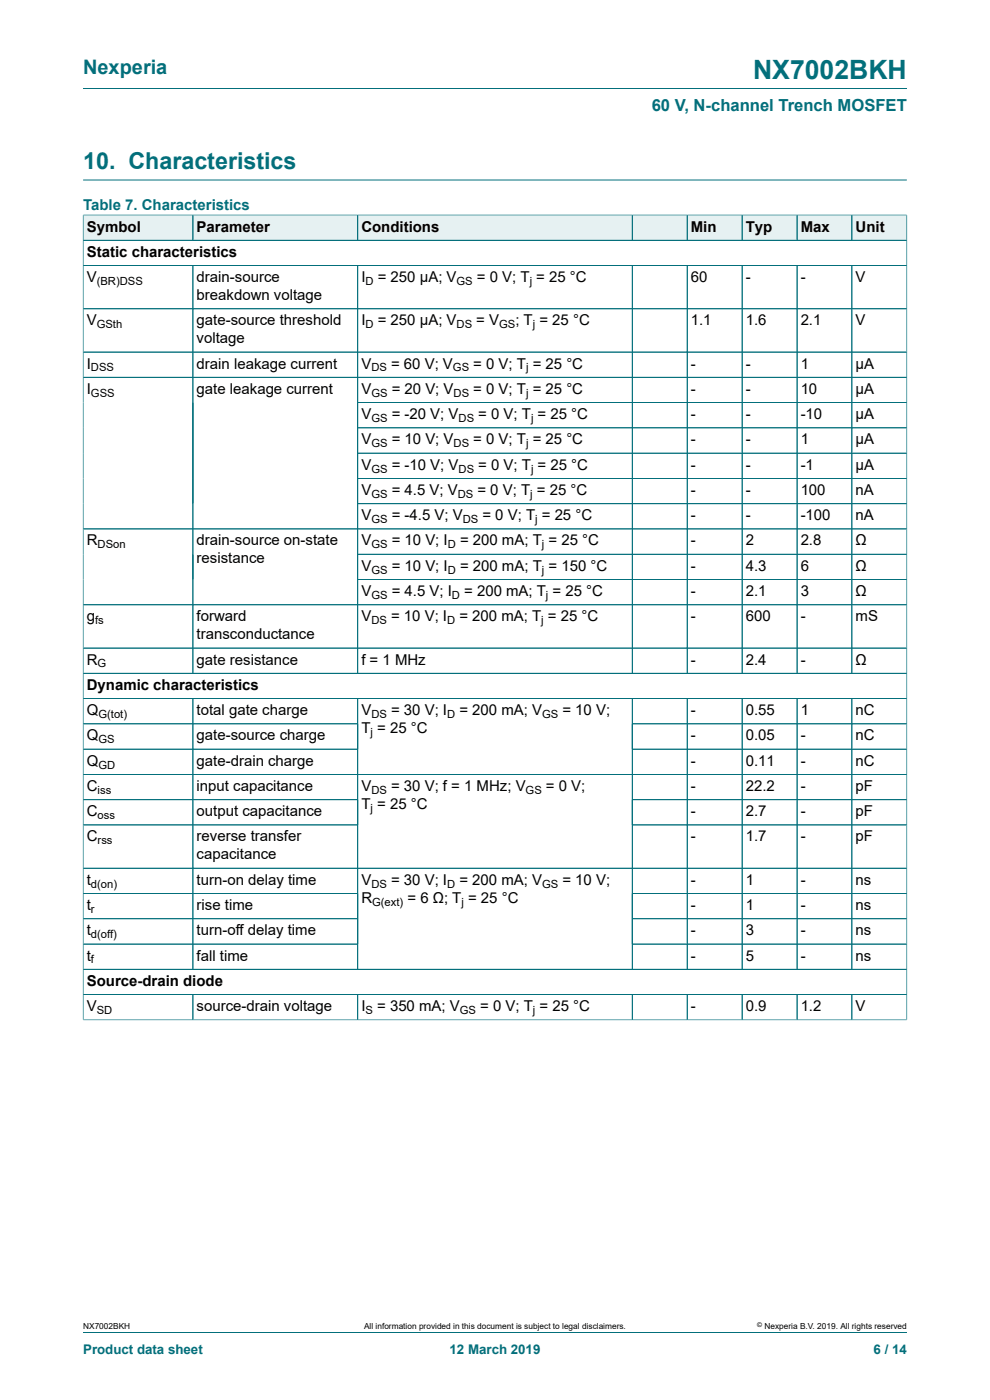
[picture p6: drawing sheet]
<svg xmlns="http://www.w3.org/2000/svg" width="210mm" height="297mm" viewBox="0 0 210 297" stroke-linecap="round" stroke-linejoin="round" font-family="sans-serif">
<defs><g id="words">
<text font-size="5.6" fill="#036f7b" x="159.7" y="16.8">NX7002BKH</text>
<text font-size="4.9" fill="#036f7b" x="17.6" y="35.9">10. Characteristics</text>
<text font-size="4.2" fill="#036f7b" x="17.6" y="15.6">Nexperia</text>
<text font-size="3.5" fill="#036f7b" x="138.2" y="23.7">60 V, N-channel Trench MOSFET</text>
<text font-size="3.2" fill="#036f7b" x="17.6" y="44.5">Table 7. Characteristics</text>
<g font-size="3.2">
<text x="18.4" y="49.1">Symbol</text>
<text x="41.7" y="49.1">Parameter</text>
<text x="76.7" y="49.1">Conditions</text>
<text x="146.5" y="49.1">Min</text>
<text x="158.2" y="49.1">Typ</text>
<text x="169.8" y="49.1">Max</text>
<text x="181.5" y="49.1">Unit</text>
<text x="18.4" y="54.5">Static characteristics</text>
<text x="18.4" y="59.8">V</text>
<text x="41.7" y="59.8">drain-source</text>
<text x="76.7" y="59.8">I</text>
<text x="80.1" y="59.8">= 250 µA; V</text>
<text x="101.2" y="59.8">= 0 V; T = 25 °C</text>
<text x="146.5" y="59.8">60</text>
<text x="158.2" y="59.8">-</text>
<text x="169.8" y="59.8">-</text>
<text x="181.5" y="59.8">V</text>
<text x="41.7" y="63.7">breakdown voltage</text>
<text x="18.4" y="69">V</text>
<text x="41.7" y="69">gate-source threshold</text>
<text x="76.7" y="69">I</text>
<text x="80.1" y="69">= 250 µA; V</text>
<text x="101" y="69">= V</text>
<text x="109.3" y="69">; T = 25 °C</text>
<text x="146.5" y="69">1.1</text>
<text x="158.2" y="69">1.6</text>
<text x="169.8" y="69">2.1</text>
<text x="181.5" y="69">V</text>
<text x="41.7" y="72.8">voltage</text>
<text x="18.4" y="78.2">I</text>
<text x="18.4" y="83.5">I</text>
<text x="41.7" y="78.2">drain leakage current</text>
<text x="41.7" y="83.5">gate leakage current</text>
<text x="76.7" y="78.2">V</text>
<text x="76.7" y="83.5">V</text>
<text x="83" y="78.2">= 60 V; V</text>
<text x="83.1" y="83.5">= 20 V; V</text>
<text x="100.4" y="78.2">= 0 V; T = 25 °C</text>
<text x="100.4" y="83.5">= 0 V; T = 25 °C</text>
<text x="146.5" y="78.2">-</text>
<text x="146.5" y="83.5">-</text>
<text x="158.2" y="78.2">-</text>
<text x="158.2" y="83.5">-</text>
<text x="169.8" y="78.2">1</text>
<text x="169.8" y="83.5">10</text>
<text x="181.5" y="78.2">µA</text>
<text x="181.5" y="83.5">µA</text>
<text x="76.7" y="88.9">V</text>
<text x="83.1" y="88.9">= -20 V; V</text>
<text x="101.5" y="88.9">= 0 V; T = 25 °C</text>
<text x="146.5" y="88.9">-</text>
<text x="158.2" y="88.9">-</text>
<text x="169.8" y="88.9">-10</text>
<text x="181.5" y="88.9">µA</text>
<text x="76.7" y="94.3">V</text>
<text x="83.1" y="94.3">= 10 V; V</text>
<text x="100.4" y="94.3">= 0 V; T = 25 °C</text>
<text x="146.5" y="94.3">-</text>
<text x="158.2" y="94.3">-</text>
<text x="169.8" y="94.3">1</text>
<text x="181.5" y="94.3">µA</text>
<text x="76.7" y="99.6">V</text>
<text x="83.1" y="99.6">= -10 V; V</text>
<text x="101.5" y="99.6">= 0 V; T = 25 °C</text>
<text x="146.5" y="99.6">-</text>
<text x="158.2" y="99.6">-</text>
<text x="169.8" y="99.6">-1</text>
<text x="181.5" y="99.6">µA</text>
<text x="76.7" y="105">V</text>
<text x="83.1" y="105">= 4.5 V; V</text>
<text x="101.3" y="105">= 0 V; T = 25 °C</text>
<text x="146.5" y="105">-</text>
<text x="158.2" y="105">-</text>
<text x="169.8" y="105">100</text>
<text x="181.5" y="105">nA</text>
<text x="76.7" y="110.4">V</text>
<text x="83.1" y="110.4">= -4.5 V; V</text>
<text x="102.3" y="110.4">= 0 V; T = 25 °C</text>
<text x="146.5" y="110.4">-</text>
<text x="158.2" y="110.4">-</text>
<text x="169.8" y="110.4">-100</text>
<text x="181.5" y="110.4">nA</text>
<text x="18.4" y="115.7">R</text>
<text x="41.7" y="115.7">drain-source on-state</text>
<text x="41.7" y="119.5">resistance</text>
<text x="76.7" y="115.7">V</text>
<text x="83.1" y="115.7">= 10 V; I</text>
<text x="97.6" y="115.7">= 200 mA; T = 25 °C</text>
<text x="146.5" y="115.7">-</text>
<text x="158.2" y="115.7">2</text>
<text x="169.8" y="115.7">2.8</text>
<text x="181.5" y="115.7">Ω</text>
<text x="76.7" y="121.1">V</text>
<text x="83.1" y="121.1">= 10 V; I</text>
<text x="97.6" y="121.1">= 200 mA; T = 150 °C</text>
<text x="146.5" y="121.1">-</text>
<text x="158.2" y="121.1">4.3</text>
<text x="169.8" y="121.1">6</text>
<text x="181.5" y="121.1">Ω</text>
<text x="18.4" y="131.8">g</text>
<text x="41.7" y="131.8">forward</text>
<text x="76.7" y="126.4">V</text>
<text x="76.7" y="131.8">V</text>
<text x="83" y="131.8">= 10 V; I</text>
<text x="83.1" y="126.4">= 4.5 V; I</text>
<text x="97.4" y="131.8">= 200 mA; T = 25 °C</text>
<text x="98.5" y="126.4">= 200 mA; T = 25 °C</text>
<text x="146.5" y="126.4">-</text>
<text x="146.5" y="131.8">-</text>
<text x="158.2" y="126.4">2.1</text>
<text x="158.2" y="131.8">600</text>
<text x="169.8" y="126.4">3</text>
<text x="169.8" y="131.8">-</text>
<text x="181.5" y="126.4">Ω</text>
<text x="181.5" y="131.8">mS</text>
<text x="41.7" y="135.6">transconductance</text>
<text x="18.4" y="141">R</text>
<text x="41.7" y="141">gate resistance</text>
<text x="76.7" y="141">f = 1 MHz</text>
<text x="146.5" y="141">-</text>
<text x="158.2" y="141">2.4</text>
<text x="169.8" y="141">-</text>
<text x="181.5" y="141">Ω</text>
<text x="18.4" y="146.3">Dynamic characteristics</text>
<text x="18.4" y="151.7">Q</text>
<text x="41.7" y="151.7">total gate charge</text>
<text x="76.7" y="151.7">V</text>
<text x="76.7" y="155.5">T = 25 °C</text>
<text x="83" y="151.7">= 30 V; I</text>
<text x="97.4" y="151.7">= 200 mA; V</text>
<text x="119.3" y="151.7">= 10 V;</text>
<text x="146.5" y="151.7">-</text>
<text x="158.2" y="151.7">0.55</text>
<text x="169.8" y="151.7">1</text>
<text x="181.5" y="151.7">nC</text>
<text x="18.4" y="157.1">Q</text>
<text x="41.7" y="157.1">gate-source charge</text>
<text x="146.5" y="157.1">-</text>
<text x="158.2" y="157.1">0.05</text>
<text x="169.8" y="157.1">-</text>
<text x="181.5" y="157.1">nC</text>
<text x="18.4" y="162.4">Q</text>
<text x="18.4" y="167.8">C</text>
<text x="41.7" y="162.4">gate-drain charge</text>
<text x="41.7" y="167.8">input capacitance</text>
<text x="76.7" y="167.8">V</text>
<text x="83" y="167.8">= 30 V; f = 1 MHz; V</text>
<text x="115.8" y="167.8">= 0 V;</text>
<text x="146.5" y="162.4">-</text>
<text x="146.5" y="167.8">-</text>
<text x="158.2" y="162.4">0.11</text>
<text x="158.2" y="167.8">22.2</text>
<text x="169.8" y="162.4">-</text>
<text x="169.8" y="167.8">-</text>
<text x="181.5" y="162.4">nC</text>
<text x="181.5" y="167.8">pF</text>
<text x="18.4" y="173.2">C</text>
<text x="41.7" y="173.2">output capacitance</text>
<text x="76.7" y="171.6">T = 25 °C</text>
<text x="146.5" y="173.2">-</text>
<text x="158.2" y="173.2">2.7</text>
<text x="169.8" y="173.2">-</text>
<text x="181.5" y="173.2">pF</text>
<text x="18.4" y="178.5">C</text>
<text x="41.7" y="178.5">reverse transfer</text>
<text x="146.5" y="178.5">-</text>
<text x="158.2" y="178.5">1.7</text>
<text x="169.8" y="178.5">-</text>
<text x="181.5" y="178.5">pF</text>
<text x="41.7" y="182.3">capacitance</text>
<text x="18.4" y="187.7">t</text>
<text x="41.7" y="187.7">turn-on delay time</text>
<text x="76.7" y="187.7">V</text>
<text x="76.7" y="191.5">R</text>
<text x="83" y="187.7">= 30 V; I</text>
<text x="86.4" y="191.5">= 6 Ω; T = 25 °C</text>
<text x="97.4" y="187.7">= 200 mA; V</text>
<text x="119.3" y="187.7">= 10 V;</text>
<text x="146.5" y="187.7">-</text>
<text x="158.2" y="187.7">1</text>
<text x="169.8" y="187.7">-</text>
<text x="181.5" y="187.7">ns</text>
<text x="18.4" y="193.1">t</text>
<text x="41.7" y="193.1">rise time</text>
<text x="146.5" y="193.1">-</text>
<text x="158.2" y="193.1">1</text>
<text x="169.8" y="193.1">-</text>
<text x="181.5" y="193.1">ns</text>
<text x="18.4" y="198.4">t</text>
<text x="18.4" y="203.8">t</text>
<text x="41.7" y="198.4">turn-off delay time</text>
<text x="41.7" y="203.8">fall time</text>
<text x="146.5" y="198.4">-</text>
<text x="146.5" y="203.8">-</text>
<text x="158.2" y="198.4">3</text>
<text x="158.2" y="203.8">5</text>
<text x="169.8" y="198.4">-</text>
<text x="169.8" y="203.8">-</text>
<text x="181.5" y="198.4">ns</text>
<text x="181.5" y="203.8">ns</text>
<text x="18.4" y="209.1">Source-drain diode</text>
<text x="18.4" y="214.5">V</text>
<text x="41.7" y="214.5">source-drain voltage</text>
<text x="76.7" y="214.5">I</text>
<text x="80" y="214.5">= 350 mA; V</text>
<text x="101.9" y="214.5">= 0 V; T = 25 °C</text>
<text x="146.5" y="214.5">-</text>
<text x="158.2" y="214.5">0.9</text>
<text x="169.8" y="214.5">1.2</text>
<text x="181.5" y="214.5">V</text>
</g>
<g font-size="2.8" fill="#036f7b">
<text x="17.6" y="287.2">Product data sheet</text>
<text x="95.4" y="287.2">12 March 2019</text>
<text x="185.3" y="287.2">6 / 14</text>
</g>
<g font-size="2.4">
<text x="20.5" y="60.5">(BR)DSS</text>
<text x="77.5" y="60.5">D</text>
<text x="96.9" y="60.5">GS</text>
<text x="112.4" y="60.5">j</text>
<text x="20.5" y="69.6">GSth</text>
<text x="77.5" y="69.6">D</text>
<text x="96.9" y="69.6">DS</text>
<text x="105.9" y="69.6">GS</text>
<text x="113" y="69.6">j</text>
<text x="19.3" y="78.8">DSS</text>
<text x="78.8" y="78.8">DS</text>
<text x="96.1" y="78.8">GS</text>
<text x="111.6" y="78.8">j</text>
<text x="19.3" y="84.2">GSS</text>
<text x="78.8" y="84.2">GS</text>
<text x="78.8" y="89.5">GS</text>
<text x="96.2" y="84.2">DS</text>
<text x="97.3" y="89.5">DS</text>
<text x="111.6" y="84.2">j</text>
<text x="112.6" y="89.5">j</text>
<text x="78.8" y="94.9">GS</text>
<text x="96.2" y="94.9">DS</text>
<text x="111.6" y="94.9">j</text>
<text x="78.8" y="100.3">GS</text>
<text x="97.3" y="100.3">DS</text>
<text x="112.6" y="100.3">j</text>
<text x="78.8" y="105.6">GS</text>
<text x="97.1" y="105.6">DS</text>
<text x="112.5" y="105.6">j</text>
<text x="78.8" y="111">GS</text>
<text x="98.2" y="111">DS</text>
<text x="113.5" y="111">j</text>
<text x="20.7" y="116.3">DSon</text>
<text x="78.8" y="116.3">GS</text>
<text x="95" y="116.3">D</text>
<text x="114.9" y="116.3">j</text>
<text x="78.8" y="121.7">GS</text>
<text x="95" y="121.7">D</text>
<text x="114.9" y="121.7">j</text>
<text x="78.8" y="127.1">GS</text>
<text x="95.9" y="127.1">D</text>
<text x="115.8" y="127.1">j</text>
<text x="20.2" y="132.4">fs</text>
<text x="78.8" y="132.4">DS</text>
<text x="94.8" y="132.4">D</text>
<text x="114.8" y="132.4">j</text>
<text x="20.7" y="141.6">G</text>
<text x="20.9" y="152.3">G(tot)</text>
<text x="78.8" y="152.3">DS</text>
<text x="94.8" y="152.3">D</text>
<text x="115" y="152.3">GS</text>
<text x="20.9" y="157.7">GS</text>
<text x="78.6" y="156.1">j</text>
<text x="20.9" y="163">GD</text>
<text x="20.7" y="168.4">iss</text>
<text x="20.7" y="173.8">oss</text>
<text x="78.6" y="172.2">j</text>
<text x="78.8" y="168.4">DS</text>
<text x="111.5" y="168.4">GS</text>
<text x="20.7" y="179.1">rss</text>
<text x="19.3" y="188.3">d(on)</text>
<text x="78.8" y="188.3">DS</text>
<text x="94.8" y="188.3">D</text>
<text x="115" y="188.3">GS</text>
<text x="19.3" y="193.7">r</text>
<text x="78.9" y="192.1">G(ext)</text>
<text x="97.9" y="192.1">j</text>
<text x="19.3" y="199">d(off)</text>
<text x="19.3" y="204.4">f</text>
<text x="20.5" y="215.1">SD</text>
<text x="77.5" y="215.1">S</text>
<text x="97.5" y="215.1">GS</text>
<text x="113" y="215.1">j</text>
</g>
<g font-size="1.8">
<text x="17.6" y="282">NX7002BKH</text>
<text x="77.2" y="282">All information provided in this document is subject to legal disclaimers.</text>
<text x="162.2" y="282">Nexperia B.V. 2019. All rights reserved</text>
</g>
<text font-size="1.4" x="160.6" y="281.6">©</text>
</g></defs>
<path d="M17.6 18.8h174.8M17.6 38.2h174.8" fill="none" stroke="#036f7b" stroke-width=".21"/>
<path d="M17.7 45.7h23.2v5.2h-23.2z" fill="#e6f1f2"/>
<path d="M17.6 45.5v5.5h23.3v-5.4h-23.3" fill="none" stroke="#036f7b" stroke-width=".21"/>
<path d="M41 45.7h34.8v5.2h-34.8z" fill="#e6f1f2"/>
<path d="M40.9 45.6h35v5.4h-35z" fill="none" stroke="#036f7b" stroke-width=".21"/>
<path d="M75.9 45.7h58.1v5.2h-58.1z" fill="#e6f1f2"/>
<path d="M75.9 45.6h58.2v5.4h-58.2z" fill="none" stroke="#036f7b" stroke-width=".21"/>
<path d="M134.2 45.7h11.5v5.2h-11.5z" fill="#e6f1f2"/>
<path d="M134.1 45.6h11.7v5.4h-11.7z" fill="none" stroke="#036f7b" stroke-width=".21"/>
<path d="M145.8 45.7h11.5v5.2h-11.5z" fill="#e6f1f2"/>
<path d="M145.8 45.6h11.6v5.4h-11.6z" fill="none" stroke="#036f7b" stroke-width=".21"/>
<path d="M157.5 45.7h11.5v5.2h-11.5z" fill="#e6f1f2"/>
<path d="M157.4 45.6h11.7v5.4h-11.7z" fill="none" stroke="#036f7b" stroke-width=".21"/>
<path d="M169.1 45.7h11.5v5.2h-11.5z" fill="#e6f1f2"/>
<path d="M169.1 45.6h11.6v5.4h-11.6z" fill="none" stroke="#036f7b" stroke-width=".21"/>
<path d="M180.8 45.7h11.5v5.2h-11.5z" fill="#e6f1f2"/>
<g fill="none" stroke="#036f7b" stroke-width=".21">
<path d="M17.6 56.3h174.8M17.6 51h174.8M17.6 45.7v170.7M17.7 45.6h174.7M40.9 56.3v86.5M40.9 45.7v5.2M75.9 56.3v86.5M75.9 45.7v5.2M134.1 45.7v5.2M134.1 56.3v86.5M145.8 45.7v5.2M145.8 56.3v86.5"/>
<path d="M157.4 45.7v5.2M157.4 56.3v86.5M169.1 45.7v5.2M169.1 56.3v86.5M180.7 45.6v5.4M180.7 56.3v86.5M192.4 45.5v170.9M17.6 65.5h174.8M17.6 74.7h174.8M17.6 80h174.8M75.9 85.4h116.5M75.9 90.8h116.5"/>
<path d="M75.9 96.1h116.5M17.6 112.2h174.8M75.9 101.5h116.5M75.9 106.9h116.5M75.9 117.6h116.5M17.6 137.5h174.8M75.9 122.9h116.5M192.4 128.3h-174.8M17.6 142.8h174.8M17.6 148.2h174.8M17.6 153.6h58.3M17.6 158.9h58.3"/>
<path d="M40.9 148.2v57.4M75.9 148.2v57.4M134.1 148.2v57.4M134.1 158.9h58.3M145.8 148.2v57.4M157.4 148.2v57.4M169.1 148.2v57.4M180.7 148.2v57.4M192.4 153.6h-58.3M17.6 164.3h174.8M17.6 169.7h58.3M17.6 175h58.3"/>
<path d="M134.1 175h58.3M192.4 169.7h-58.3M17.6 184.2h174.8M17.6 189.5h58.3M17.6 194.9h58.3M134.1 194.9h58.3M192.4 189.5h-58.3M17.6 216.4h174.8M17.6 200.3h58.3M17.6 205.6h174.8M17.6 211h174.8M40.9 211v5.4"/>
<path d="M75.9 211v5.4M134.1 211v5.4M145.8 211v5.4M157.4 211v5.4M169.1 211v5.4M180.7 211v5.4M192.4 200.3h-58.3M17.6 282.6h174.8"/>
</g>
<use href="#words"/>
</svg>
